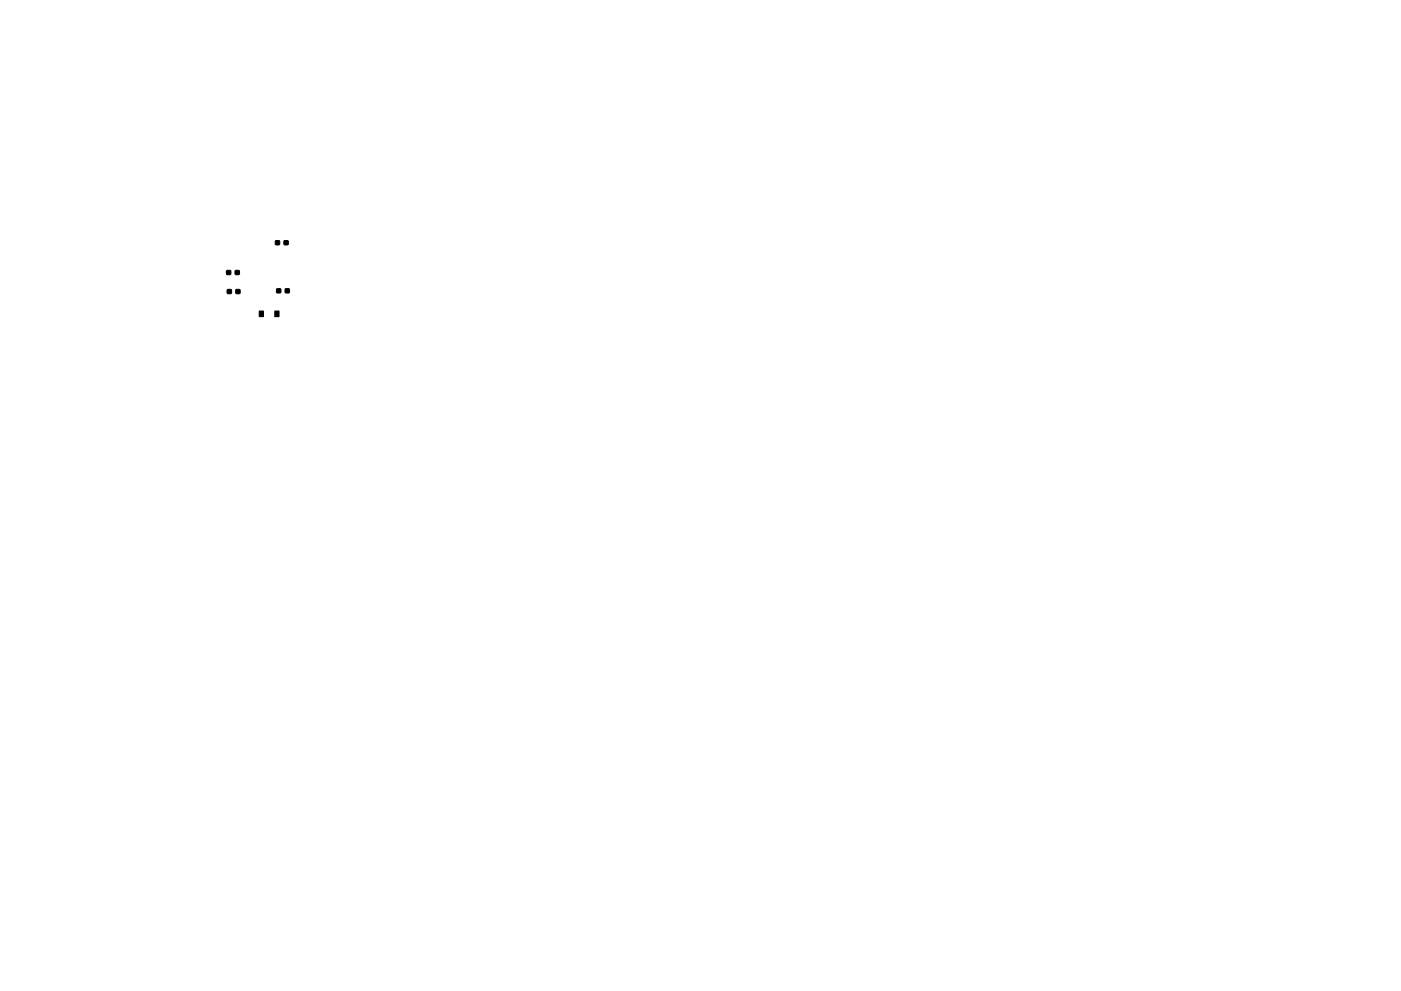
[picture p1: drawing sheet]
<svg xmlns="http://www.w3.org/2000/svg" width="297mm" height="210mm" viewBox="0 0 297 210" stroke-linecap="round" stroke-linejoin="round" font-family="sans-serif">
<path d="M48.1 57.4h.8v.8h-.8zM49.9 57.4h.8v.8h-.8zM58.4 51.1h.8v.8h-.8zM60.2 51.1h.9v.8h-.9zM48.2 61.5h.8v.8h-.8zM50 61.5h.9v.8h-.9zM55 66h.9v1.2h-.9zM58.3 66h.9v1.2h-.9zM58.7 61.3h.8v.8h-.8zM60.5 61.3h.8v.8h-.8z" fill="#000" stroke="#000" stroke-width=".21"/>
</svg>
